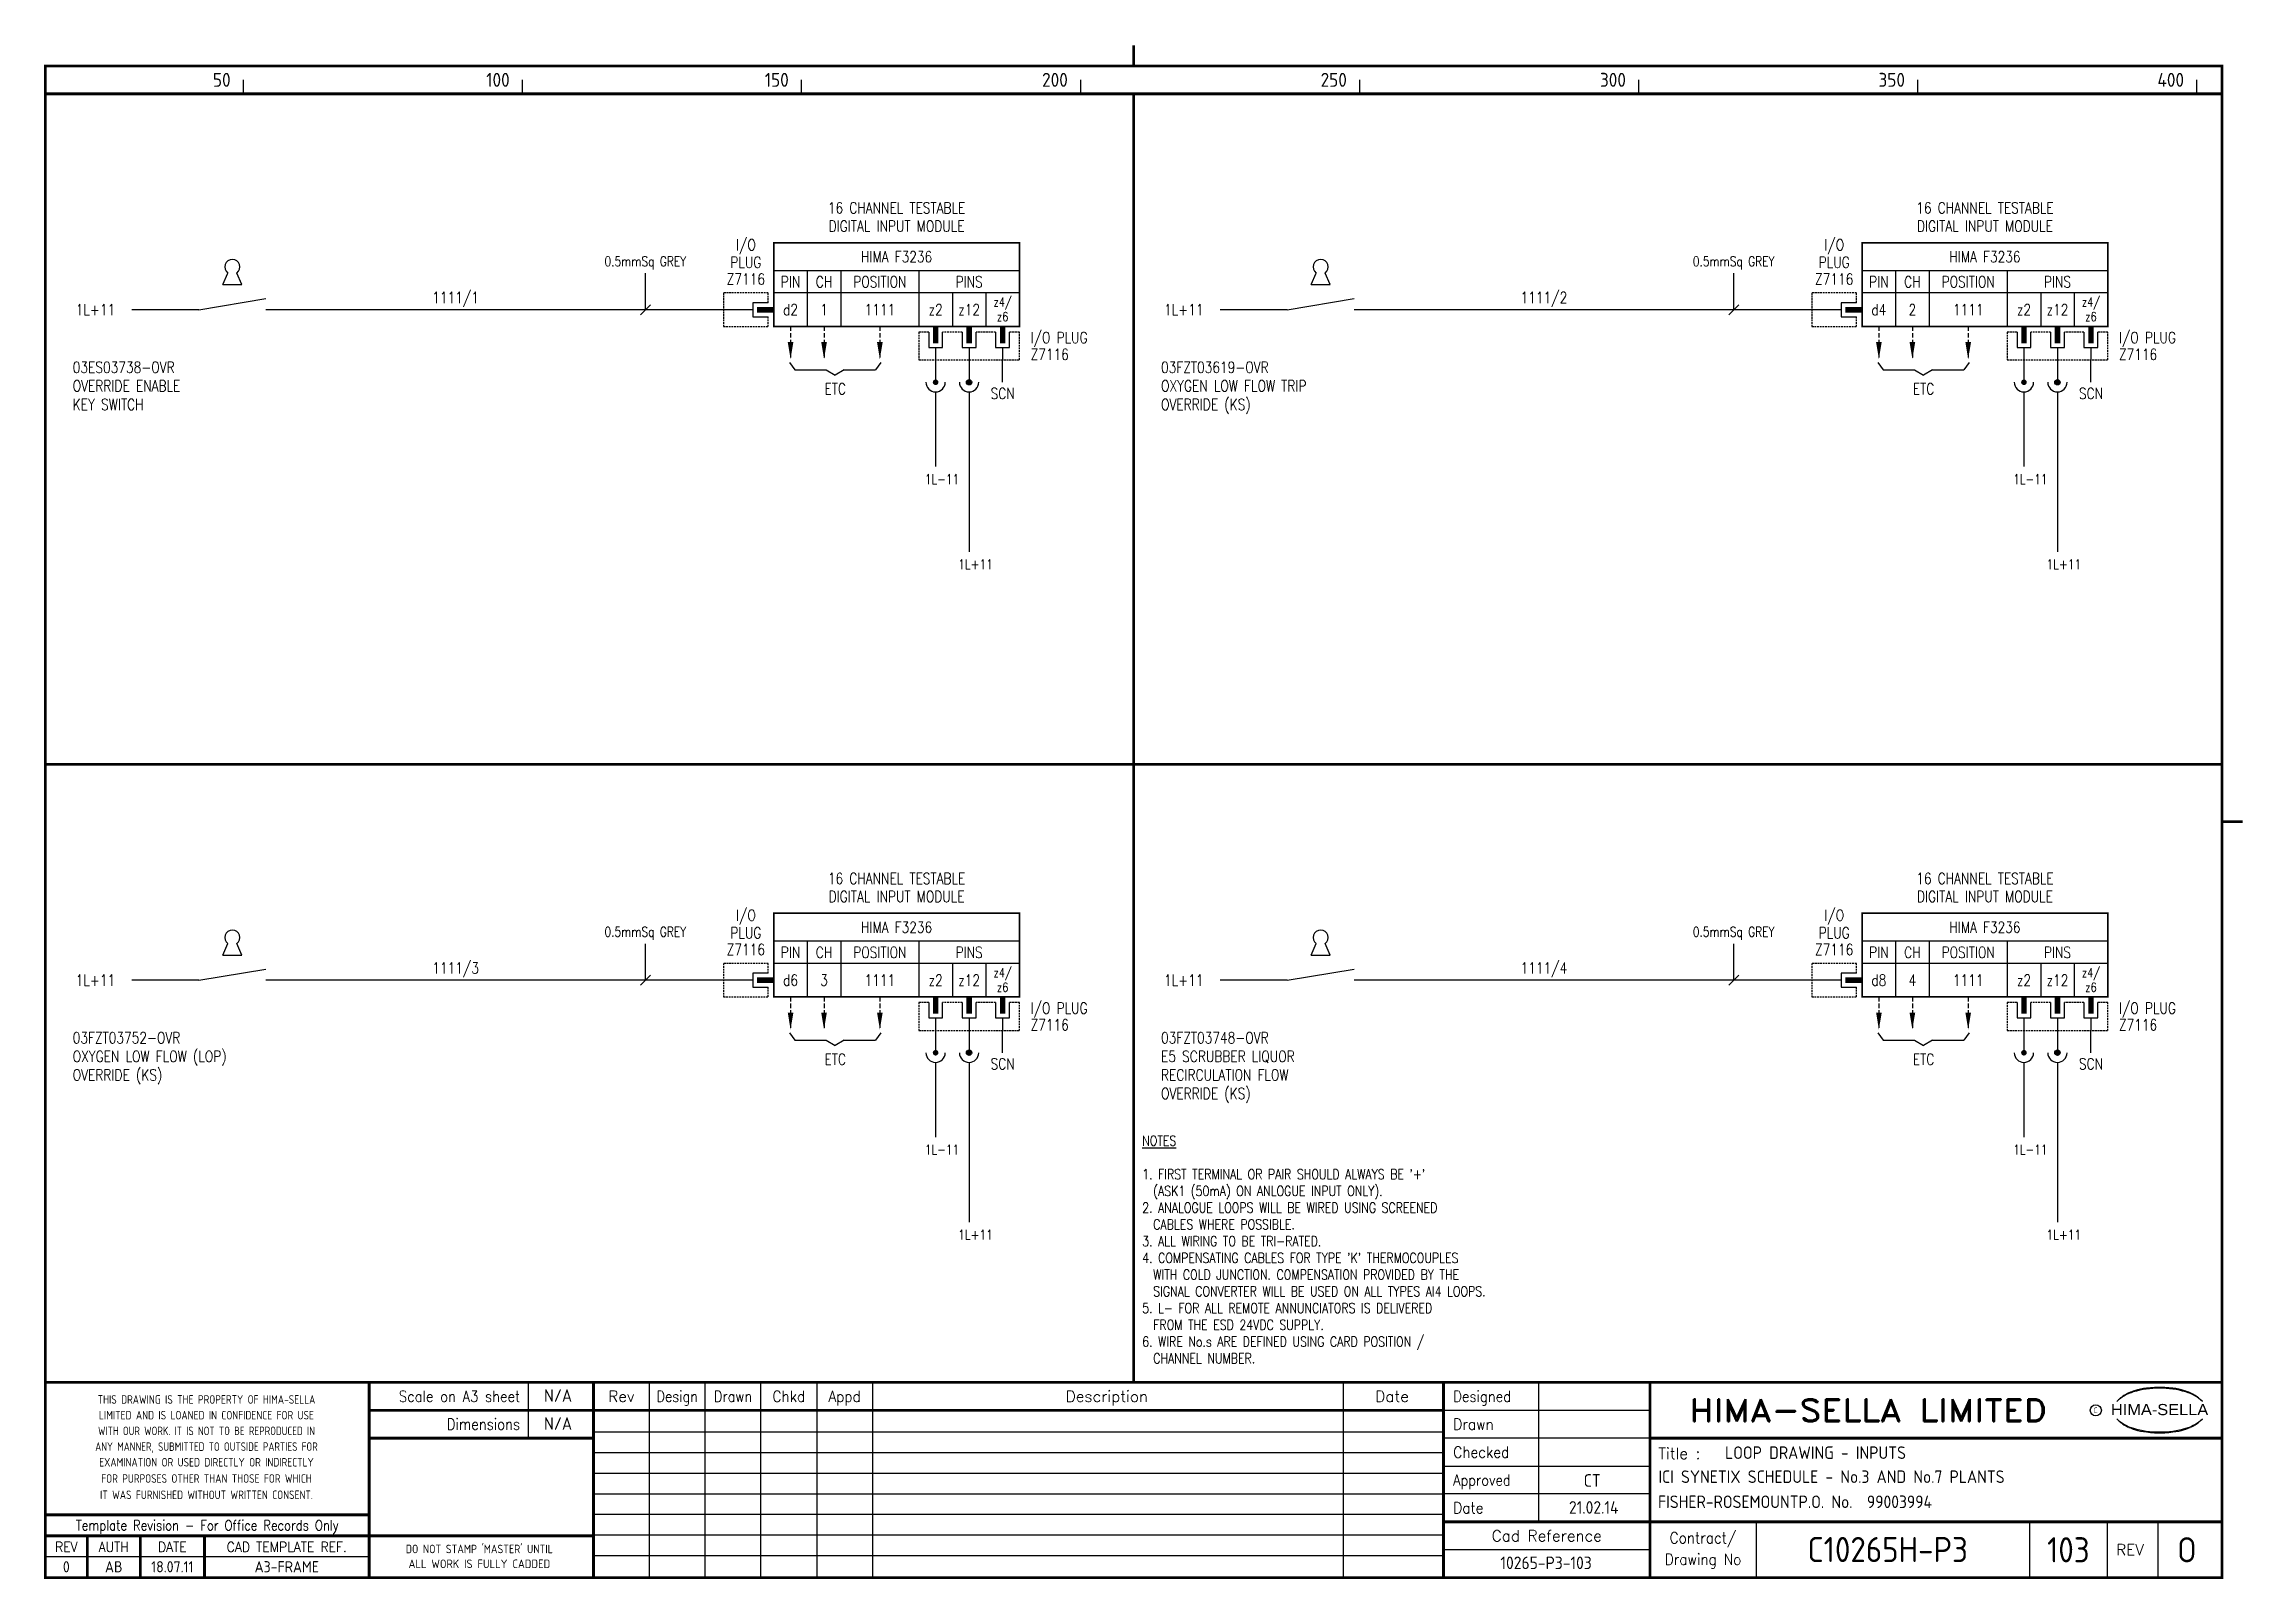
# Model space of a CAD drawing. Extents: x 14 to 408, y 0 to 275.
import ezdxf
from ezdxf.enums import TextEntityAlignment as Align

# ---------------------------------------------------------------- set-up
doc = ezdxf.new("R2010")
doc.units = 0
doc.header["$LTSCALE"] = 0.25
doc.header["$MEASUREMENT"] = 0
doc.linetypes.add('HIDDEN2', pattern=[4.7625, 3.175, -1.5875])
doc.layers.get('0').update_dxf_attribs({"color": 41, "linetype": 'CONTINUOUS'})
for name, color, linetype in [('00-DRG_FRAME', 12, 'CONTINUOUS'), ('01-DRAW', 7, 'CONTINUOUS'), ('051-TEXT', 2, 'CONTINUOUS'), ('117', 7, 'CONTINUOUS'), ('DES', 2, 'CONTINUOUS'), ('DIM', 3, 'CONTINUOUS'), ('LAB', 2, 'CONTINUOUS'), ('RACK', 2, 'CONTINUOUS'), ('SLOT', 2, 'CONTINUOUS'), ('SNA', 2, 'CONTINUOUS'), ('TEXT', 2, 'CONTINUOUS'), ('TPOL', 3, 'CONTINUOUS'), ('XR_FUNCTION', 2, 'CONTINUOUS')]:
    doc.layers.add(name, color=color, linetype=linetype)
doc.styles.add('ARIAL', font='ARIAL.TTF', dxfattribs={"height": 2.5})
doc.styles.add('FUNCTION', font='ROMANS.shx', dxfattribs={"width": 0.8, "height": 2.5})
doc.styles.add('ISO', font='iso.shx')
doc.styles.add('PINS', font='ROMANS.shx', dxfattribs={"width": 0.8, "height": 2.5})
doc.styles.add('RACK', font='ROMANS.shx', dxfattribs={"width": 0.8, "height": 2.5})
doc.styles.add('ROMAND', font='ROMAND')
doc.styles.add('ROMANS', font='romans.shx', dxfattribs={"width": 0.8})
doc.styles.add('SLOT', font='romans.shx', dxfattribs={"width": 0.8, "height": 2})
doc.styles.add('SYMBOL', font='ROMANS.shx', dxfattribs={"width": 0.8, "height": 20})

msp = doc.modelspace()

# ---------------------------------------------------------------- texts
at = {"layer": '00-DRG_FRAME', "style": 'ISO'}
for s, p in [('50', (47.69, 267.75)), ('100', (97.69, 267.75)), ('150', (147.69, 267.75)), ('200', (197.69, 267.75)), ('250', (247.69, 267.75)), ('300', (297.69, 267.75)), ('350', (347.69, 267.75)), ('400', (397.69, 267.75))]:
    msp.add_text(s, height=2.5, dxfattribs=at).set_placement(p, align=Align.RIGHT)
at = {"layer": '00-DRG_FRAME', "color": 3, "style": 'ISO'}
for s, width, p in [('THIS DRAWING IS THE PROPERTY OF HIMA-SELLA', 0.9, (43.36, 32.44)), ("DO NOT STAMP 'MASTER' UNTIL", 0.95, (92.25, 5.79))]:
    msp.add_text(s, height=1.53, dxfattribs=dict(at, width=width)).set_placement(p, align=Align.MIDDLE)
at = {"layer": '00-DRG_FRAME', "color": 4, "style": 'ROMAND', "width": 0.87}
for s, p in [('Scale on A3 sheet', (99.54, 32)), ('Dimensions', (99.54, 27.01))]:
    msp.add_text(s, height=2, dxfattribs=at).set_placement(p, align=Align.RIGHT)
at = {"layer": '00-DRG_FRAME', "color": 4, "style": 'ROMAND'}
for s, p in [('Rev', (117.7, 32)), ('Description', (204.69, 32)), ('Date', (255.79, 32))]:
    msp.add_text(s, height=2, dxfattribs=at).set_placement(p, align=Align.CENTER)
for s, width, p in [('Design', 0.85, (127.7, 32)), ('Drawn', 0.85, (137.7, 32)), ('Chkd', 0.9, (147.7, 32)), ('Appd', 0.9, (157.7, 32))]:
    msp.add_text(s, height=2, dxfattribs=dict(at, width=width)).set_placement(p, align=Align.CENTER)
for s, width, p in [('Designed', 0.87, (266.75, 32)), ('Drawn', 0.9, (266.75, 27)), ('Checked', 0.9, (266.75, 22)), ('Approved', 0.85, (266.75, 17)), ('Date', 0.9, (266.75, 12))]:
    msp.add_text(s, height=2, dxfattribs=dict(at, width=width)).set_placement(p)
at = {"layer": '00-DRG_FRAME', "style": 'ROMAND', "width": 1.15}
msp.add_text('HIMA-SELLA LIMITED', height=4, dxfattribs=at).set_placement((341.1, 30.5), align=Align.MIDDLE)
at = {"layer": '00-DRG_FRAME', "style": 'ARIAL', "width": 1.05}
msp.add_text('HIMA-SELLA', height=2, dxfattribs=at).set_placement((393.3, 29.63), align=Align.CENTER)
at = {"layer": '00-DRG_FRAME', "color": 3, "style": 'ISO'}
for s, width, p in [('LIMITED AND IS LOANED IN CONFIDENCE FOR USE', 0.9, (43.36, 29.62)), ('ANY MANNER, SUBMITTED TO OUTSIDE PARTIES FOR', 0.87, (43.36, 23.99)), ('WITH OUR WORK. IT IS NOT TO BE REPRODUCED IN', 0.87, (43.36, 26.81)), ('EXAMINATION OR USED DIRECTLY OR INDIRECTLY', 0.9, (43.36, 21.18)), ('IT WAS FURNISHED WITHOUT WRITTEN CONSENT.', 0.9, (43.36, 15.35)), ('FOR PURPOSES OTHER THAN THOSE FOR WHICH', 0.9, (43.36, 18.27))]:
    msp.add_text(s, height=1.53, dxfattribs=dict(at, width=width)).set_placement(p, align=Align.MIDDLE_CENTER)
at = {"layer": '00-DRG_FRAME', "color": 3, "style": 'ISO', "width": 0.9}
msp.add_text('C', height=1, dxfattribs=at).set_placement((381.84, 30), align=Align.CENTER)
at = {"layer": '00-DRG_FRAME', "color": 4, "style": 'ROMAND'}
msp.add_text('Title :', height=2, dxfattribs=at).set_placement((303.5, 21.75))
for s, height, width, p in [('Template Revision - For Office Records Only', 1.8, 0.85, (43.5, 9.62)), ('Contract/', 2, 0.9, (311.5, 7.5)), ('REV', 1.8, 0.9, (18.25, 6)), ('AUTH', 1.8, 0.9, (26.75, 6)), ('DATE', 1.8, 0.9, (37.25, 6)), ('CAD TEMPLATE REF.', 1.8, 0.9, (57.75, 6)), ('Drawing No', 2, 0.9, (311.5, 3.5))]:
    msp.add_text(s, height=height, dxfattribs=dict(at, width=width)).set_placement(p, align=Align.MIDDLE)
for s, p in [('Cad Reference', (283.5, 8)), ('REV', (388, 5.5))]:
    msp.add_text(s, height=2, dxfattribs=at).set_placement(p, align=Align.MIDDLE)
at = {"layer": '00-DRG_FRAME', "color": 41, "style": 'ISO'}
for s, p in [('0', (18.25, 1.45)), ('AB', (26.75, 1.45)), ('18.07.11', (37.25, 1.45)), ('A3-FRAME', (57.75, 1.45))]:
    msp.add_text(s, height=2, dxfattribs=at).set_placement(p, align=Align.CENTER)
at = {"layer": '00-DRG_FRAME', "color": 3, "style": 'ISO'}
msp.add_text('ALL WORK IS FULLY CADDED', height=1.53, dxfattribs=at).set_placement((92.25, 2.98), align=Align.MIDDLE_CENTER)
at = {"layer": '01-DRAW', "color": 2, "style": 'ROMANS', "width": 0.8}
for p in [(156.01, 212.62), (351.01, 212.62), (156.01, 92.42), (351.01, 92.42)]:
    msp.add_text('ETC', height=2, dxfattribs=at).set_placement(p, align=Align.CENTER)
at = {"layer": '01-DRAW', "style": 'ROMANS', "width": 0.8}
for s, p in [('1L-11', (172.06, 196.54)), ('1L-11', (367.06, 196.54)), ('1L+11', (178.06, 181.29)), ('1L+11', (373.06, 181.29)), ('1L-11', (172.06, 76.35)), ('1L-11', (367.06, 76.35)), ('1L+11', (178.06, 61.09)), ('1L+11', (373.06, 61.09))]:
    msp.add_text(s, height=1.75, dxfattribs=at).set_placement(p)
at = {"layer": '01-DRAW', "insert": (211.02, 79.72), "char_height": 1.8, "width": 80.9791, "attachment_point": 1, "style": 'ROMANS'}
msp.add_mtext("{\\LNOTES\\P\\P}1. FIRST TERMINAL OR PAIR SHOULD ALWAYS BE '+'\\P  (ASK1 (50mA) ON ANLOGUE INPUT ONLY).\\P2. ANALOGUE LOOPS WILL BE WIRED USING SCREENED\\P  CABLES WHERE POSSIBLE.\\P3. ALL WIRING TO BE TRI-RATED.\\P4. COMPENSATING CABLES FOR TYPE 'K' THERMOCOUPLES \\P  WITH COLD JUNCTION. COMPENSATION PROVIDED BY THE\\P  SIGNAL CONVERTER WILL BE USED ON ALL TYPES AI4 LOOPS.\\P5. L- FOR ALL REMOTE ANNUNCIATORS IS DELIVERED \\P  FROM THE ESD 24VDC SUPPLY.\\P6. WIRE No.s ARE DEFINED USING CARD POSITION /\\P  CHANNEL NUMBER.          ", dxfattribs=at)
at = {"layer": '051-TEXT', "style": 'ROMANS', "width": 0.8}
for p in [(27, 227.79), (222, 227.79), (27, 107.59), (222, 107.59)]:
    msp.add_text('1L+11', height=2, dxfattribs=at).set_placement(p, align=Align.MIDDLE_RIGHT)
for s, p in [('1111/1', (88, 228.98)), ('1111/2', (283, 228.98)), ('1111/3', (88, 108.78)), ('1111/4', (283, 108.78))]:
    msp.add_text(s, height=2, dxfattribs=at).set_placement(p, align=Align.CENTER)
at = {"layer": 'DIM', "style": 'ROMANS', "width": 0.8}
for p in [(122, 235.59), (317, 235.59), (122, 115.4), (317, 115.4)]:
    msp.add_text('0.5mmSq GREY', height=1.75, dxfattribs=at).set_placement(p, align=Align.CENTER)
at = {"layer": 'TEXT', "char_height": 2, "width": 47.7416, "attachment_point": 1, "style": 'ROMANS'}
for s, insert in [('03ES03738-OVR\\POVERRIDE ENABLE\\PKEY SWITCH', (19.4, 218.47)), ('03FZT03619-OVR\\POXYGEN LOW FLOW TRIP\\POVERRIDE (KS)', (214.4, 218.47)), ('03FZT03752-OVR\\POXYGEN LOW FLOW (LOP)\\POVERRIDE (KS)', (19.4, 98.28)), ('03FZT03748-OVR\\PE5 SCRUBBER LIQUOR\\PRECIRCULATION FLOW\\POVERRIDE (KS)', (214.4, 98.28))]:
    msp.add_mtext(s, dxfattribs=dict(at, insert=insert))

# ---------------------------------------------------------------- blocks, each defined once
blk = doc.blocks.new('A3-REVA')
at = {"layer": '051-TEXT', "style": 'ISO'}
for tag, p in [('DESIGNED', (292.01, 31.7)), ('A', (117.73, 27.28)), ('DES', (127.73, 27.28)), ('DRN', (137.73, 27.28)), ('CHKD', (147.73, 27.28)), ('APPD', (157.73, 27.28)), ('DATE', (256, 27.28)), ('DRAWN', (291.72, 26.77)), ('CHECKED', (291.72, 21.89)), ('APPD', (291.65, 16.79)), ('DATE', (291.92, 11.96))]:
    blk.add_attdef(tag, text='', height=2.25, dxfattribs=at).set_placement(p, align=Align.CENTER)
blk.add_attdef('DESCRIPTION', (165.03, 27.28), '', height=2.25, dxfattribs=at)
blk = doc.blocks.new('A3-TITLE')
at = {"layer": '051-TEXT', "style": 'ISO'}
blk.add_attdef('TITLE_1', (315.46, 21.78), '', height=2.25, dxfattribs=at)
for tag, p in [('DRGNO', (376.96, 3.24)), ('REV.', (398.2, 3.24))]:
    blk.add_attdef(tag, text='', height=4.5, dxfattribs=at).set_placement(p, align=Align.CENTER)
blk = doc.blocks.new('A3-CONTRACT')
at = {"layer": '051-TEXT', "color": 41, "style": 'ISO'}
for tag, height, p in [('SCALE', 2.25, (106.71, 31.82)), ('DIMS', 2.25, (106.71, 26.8)), ('CAD-REF', 2.25, (283.73, 1.84)), ('CONTRACT', 4.5, (344.94, 3.1))]:
    blk.add_attdef(tag, text='', height=height, dxfattribs=at).set_placement(p, align=Align.CENTER)
for tag, p in [('TITLE_2', (303.86, 17.28)), ('TITLE_3', (303.79, 12.78))]:
    blk.add_attdef(tag, p, '', height=2.25, dxfattribs=at)
blk = doc.blocks.new('KEY')
at = {"layer": '01-DRAW'}
for p, q in [((-0.375, -0.5), (-0.183, -0.038)), ((-0.375, -0.5), (0.375, -0.5)), ((0.375, -0.5), (0.183, -0.038))]:
    blk.add_line(p, q, dxfattribs=at)
blk.add_arc((0, 0.2), 0.3, 307.47703, 232.52297, dxfattribs=at)
blk = doc.blocks.new('F3236-01')
for p, q in [((44, 7), (0, 7)), ((6, 7), (6, -3)), ((12, 7), (12, -3)), ((26, 7), (26, -3)), ((-3.75, 0), (-9, 0)), ((-3.75, 1.25), (-3.75, -1.25)), ((-1, 1.25), (-3.75, 1.25)), ((44, 3), (0, 3)), ((32, 3), (32, -3)), ((38, 3), (38, -3)), ((-3.75, -1.25), (-1, -1.25)), ((27.75, -4), (27.75, -6.75)), ((27.75, -6.75), (30.25, -6.75)), ((29, -6.75), (29, -9)), ((30.25, -6.75), (30.25, -4)), ((33.75, -4), (33.75, -6.75)), ((33.75, -6.75), (36.25, -6.75)), ((35, -6.75), (35, -9)), ((36.25, -6.75), (36.25, -4)), ((39.75, -4), (39.75, -6.75)), ((39.75, -6.75), (42.25, -6.75)), ((41, -6.75), (41, -9)), ((42.25, -6.75), (42.25, -4)), ((41, -13), (41, -9))]:
    blk.add_line(p, q)
at = {"const_width": 0.3}
blk.add_lwpolyline([(44, 12), (0, 12), (0, -3), (44, -3)], close=True, dxfattribs=at)
at = {"color": 3, "linetype": 'HIDDEN2', "ltscale": 0.4}
for points in [[(-1, 1.25), (-1, 3), (-9, 3), (-9, -3), (-1, -3), (-1, -1.25)], [(27.75, -4), (26, -4), (26, -9), (44, -9), (44, -4), (42.25, -4)], [(33.75, -4), (30.25, -4)], [(39.75, -4), (36.25, -4)]]:
    blk.add_lwpolyline(points, dxfattribs=at)
blk.add_lwpolyline([(-3, 0, 1, 1, 0), (0, 0, 0.5, 0.5, 0)], format="xyseb")
at = {"const_width": 1}
for points in [[(29, -6), (29, -3)], [(35, -6), (35, -3)], [(41, -6), (41, -3)]]:
    blk.add_lwpolyline(points, dxfattribs=at)
at = {"layer": 'DES', "style": 'PINS', "width": 0.8, "flags": 1}
blk.add_attdef('DES1', (48, 14), '', height=1.5, dxfattribs=at)
at = {"layer": 'LAB', "style": 'PINS', "width": 0.8, "flags": 1}
blk.add_attdef('LAB1', text='', height=1.5, dxfattribs=at).set_placement((48, 2.5), align=Align.MIDDLE_LEFT)
at = {"layer": 'RACK', "style": 'RACK', "width": 0.8}
blk.add_attdef('SLOT', text='', height=2, dxfattribs=at).set_placement((19, 0), align=Align.MIDDLE)
at = {"layer": 'SLOT', "style": 'SLOT', "width": 0.8}
blk.add_attdef('ADD1', text='', height=2, dxfattribs=at).set_placement((9, 0), align=Align.MIDDLE)
at = {"layer": 'SNA', "style": 'SYMBOL', "width": 0.8, "flags": 1}
blk.add_attdef('SNA', (48, 8), '', height=1.5, dxfattribs=at)
at = {"layer": 'TEXT', "style": 'ROMANS', "width": 0.8}
for s, p in [('16 CHANNEL TESTABLE', (22, 17.25)), ('DIGITAL INPUT MODULE', (22, 14))]:
    blk.add_text(s, height=2, dxfattribs=at).set_placement(p, align=Align.CENTER)
for s, height, p in [('I/O', 2, (-5, 11.5)), ('PLUG', 2, (-5, 8.5)), ('HIMA F3236', 2, (22, 9.5)), ('Z7116', 2, (-5, 5.5)), ('PIN', 2, (3, 5)), ('CH', 2, (9, 5)), ('POSITION', 2, (19, 5)), ('PINS', 2, (35, 5)), ('d2', 2, (3, 0)), ('z2', 2, (29, 0)), ('z12', 2, (35, 0)), ('z4/', 1.6, (41, 1.25)), ('z6', 1.6, (41, -1.25)), ('SCN', 2, (41, -15))]:
    blk.add_text(s, height=height, dxfattribs=at).set_placement(p, align=Align.MIDDLE)
for s, p in [('I/O PLUG', (46, -5)), ('Z7116', (46, -8))]:
    blk.add_text(s, height=2, dxfattribs=at).set_placement(p, align=Align.MIDDLE_LEFT)
at = {"layer": 'TPOL', "style": 'PINS', "width": 0.8, "flags": 1}
blk.add_attdef('CN2', text='', height=1, dxfattribs=at).set_placement((-9, 0), align=Align.MIDDLE_LEFT)
at = {"layer": 'TPOL', "color": 2, "style": 'PINS', "width": 0.8}
blk.add_attdef('CN1', text='', height=2, dxfattribs=at).set_placement((3, 0), align=Align.MIDDLE)
at = {"layer": 'TPOL', "style": 'PINS', "width": 0.8, "flags": 1}
for tag, p in [('CN3', (29, -9)), ('CN4', (35, -9))]:
    blk.add_attdef(tag, text='', height=1, dxfattribs=at).set_placement(p, align=Align.BOTTOM_CENTER)
at = {"layer": 'XR_FUNCTION', "style": 'FUNCTION', "width": 0.8, "flags": 1}
blk.add_attdef('XR_FUNCTION', (48, 10), '', height=1.5, dxfattribs=at)
blk = doc.blocks.new('F3236-02')
for p, q in [((44, 7), (0, 7)), ((6, 7), (6, -3)), ((12, 7), (12, -3)), ((26, 7), (26, -3)), ((-3.75, 0), (-9, 0)), ((-3.75, 1.25), (-3.75, -1.25)), ((-1, 1.25), (-3.75, 1.25)), ((44, 3), (0, 3)), ((32, 3), (32, -3)), ((38, 3), (38, -3)), ((-3.75, -1.25), (-1, -1.25)), ((27.75, -4), (27.75, -6.75)), ((27.75, -6.75), (30.25, -6.75)), ((29, -6.75), (29, -9)), ((30.25, -6.75), (30.25, -4)), ((33.75, -4), (33.75, -6.75)), ((33.75, -6.75), (36.25, -6.75)), ((35, -6.75), (35, -9)), ((36.25, -6.75), (36.25, -4)), ((39.75, -4), (39.75, -6.75)), ((39.75, -6.75), (42.25, -6.75)), ((41, -6.75), (41, -9)), ((42.25, -6.75), (42.25, -4)), ((41, -13), (41, -9))]:
    blk.add_line(p, q)
at = {"const_width": 0.3}
blk.add_lwpolyline([(44, 12), (0, 12), (0, -3), (44, -3)], close=True, dxfattribs=at)
at = {"color": 3, "linetype": 'HIDDEN2', "ltscale": 0.4}
for points in [[(-1, 1.25), (-1, 3), (-9, 3), (-9, -3), (-1, -3), (-1, -1.25)], [(27.75, -4), (26, -4), (26, -9), (44, -9), (44, -4), (42.25, -4)], [(33.75, -4), (30.25, -4)], [(39.75, -4), (36.25, -4)]]:
    blk.add_lwpolyline(points, dxfattribs=at)
blk.add_lwpolyline([(-3, 0, 1, 1, 0), (0, 0, 0.5, 0.5, 0)], format="xyseb")
at = {"const_width": 1}
for points in [[(29, -6), (29, -3)], [(35, -6), (35, -3)], [(41, -6), (41, -3)]]:
    blk.add_lwpolyline(points, dxfattribs=at)
at = {"layer": 'DES', "style": 'PINS', "width": 0.8, "flags": 1}
blk.add_attdef('DES1', (48, 14), '', height=1.5, dxfattribs=at)
at = {"layer": 'LAB', "style": 'PINS', "width": 0.8, "flags": 1}
blk.add_attdef('LAB1', text='', height=1.5, dxfattribs=at).set_placement((48, 2.5), align=Align.MIDDLE_LEFT)
at = {"layer": 'RACK', "style": 'RACK', "width": 0.8}
blk.add_attdef('SLOT', text='', height=2, dxfattribs=at).set_placement((19, 0), align=Align.MIDDLE)
at = {"layer": 'SLOT', "style": 'SLOT', "width": 0.8}
blk.add_attdef('ADD1', text='', height=2, dxfattribs=at).set_placement((9, 0), align=Align.MIDDLE)
at = {"layer": 'SNA', "style": 'SYMBOL', "width": 0.8, "flags": 1}
blk.add_attdef('SNA', (48, 8), '', height=1.5, dxfattribs=at)
at = {"layer": 'TEXT', "style": 'ROMANS', "width": 0.8}
for s, p in [('16 CHANNEL TESTABLE', (22, 17.25)), ('DIGITAL INPUT MODULE', (22, 14))]:
    blk.add_text(s, height=2, dxfattribs=at).set_placement(p, align=Align.CENTER)
for s, height, p in [('I/O', 2, (-5, 11.5)), ('PLUG', 2, (-5, 8.5)), ('HIMA F3236', 2, (22, 9.5)), ('Z7116', 2, (-5, 5.5)), ('PIN', 2, (3, 5)), ('CH', 2, (9, 5)), ('POSITION', 2, (19, 5)), ('PINS', 2, (35, 5)), ('d4', 2, (3, 0)), ('z2', 2, (29, 0)), ('z12', 2, (35, 0)), ('z4/', 1.6, (41, 1.25)), ('z6', 1.6, (41, -1.25)), ('SCN', 2, (41, -15))]:
    blk.add_text(s, height=height, dxfattribs=at).set_placement(p, align=Align.MIDDLE)
for s, p in [('I/O PLUG', (46, -5)), ('Z7116', (46, -8))]:
    blk.add_text(s, height=2, dxfattribs=at).set_placement(p, align=Align.MIDDLE_LEFT)
at = {"layer": 'TPOL', "style": 'PINS', "width": 0.8, "flags": 1}
blk.add_attdef('CN2', text='', height=1, dxfattribs=at).set_placement((-9, 0), align=Align.MIDDLE_LEFT)
at = {"layer": 'TPOL', "color": 2, "style": 'PINS', "width": 0.8}
blk.add_attdef('CN1', text='', height=2, dxfattribs=at).set_placement((3, 0), align=Align.MIDDLE)
at = {"layer": 'TPOL', "style": 'PINS', "width": 0.8, "flags": 1}
for tag, p in [('CN3', (29, -9)), ('CN4', (35, -9))]:
    blk.add_attdef(tag, text='', height=1, dxfattribs=at).set_placement(p, align=Align.BOTTOM_CENTER)
at = {"layer": 'XR_FUNCTION', "style": 'FUNCTION', "width": 0.8, "flags": 1}
blk.add_attdef('XR_FUNCTION', (48, 10), '', height=1.5, dxfattribs=at)
blk = doc.blocks.new('F3236-04')
for p, q in [((44, 7), (0, 7)), ((6, 7), (6, -3)), ((12, 7), (12, -3)), ((26, 7), (26, -3)), ((-3.75, 0), (-9, 0)), ((-3.75, 1.25), (-3.75, -1.25)), ((-1, 1.25), (-3.75, 1.25)), ((44, 3), (0, 3)), ((32, 3), (32, -3)), ((38, 3), (38, -3)), ((-3.75, -1.25), (-1, -1.25)), ((27.75, -4), (27.75, -6.75)), ((27.75, -6.75), (30.25, -6.75)), ((29, -6.75), (29, -9)), ((30.25, -6.75), (30.25, -4)), ((33.75, -4), (33.75, -6.75)), ((33.75, -6.75), (36.25, -6.75)), ((35, -6.75), (35, -9)), ((36.25, -6.75), (36.25, -4)), ((39.75, -4), (39.75, -6.75)), ((39.75, -6.75), (42.25, -6.75)), ((41, -6.75), (41, -9)), ((42.25, -6.75), (42.25, -4)), ((41, -13), (41, -9))]:
    blk.add_line(p, q)
at = {"const_width": 0.3}
blk.add_lwpolyline([(44, 12), (0, 12), (0, -3), (44, -3)], close=True, dxfattribs=at)
at = {"color": 3, "linetype": 'HIDDEN2', "ltscale": 0.4}
for points in [[(-1, 1.25), (-1, 3), (-9, 3), (-9, -3), (-1, -3), (-1, -1.25)], [(27.75, -4), (26, -4), (26, -9), (44, -9), (44, -4), (42.25, -4)], [(33.75, -4), (30.25, -4)], [(39.75, -4), (36.25, -4)]]:
    blk.add_lwpolyline(points, dxfattribs=at)
blk.add_lwpolyline([(-3, 0, 1, 1, 0), (0, 0, 0.5, 0.5, 0)], format="xyseb")
at = {"const_width": 1}
for points in [[(29, -6), (29, -3)], [(35, -6), (35, -3)], [(41, -6), (41, -3)]]:
    blk.add_lwpolyline(points, dxfattribs=at)
at = {"layer": 'DES', "style": 'PINS', "width": 0.8, "flags": 1}
blk.add_attdef('DES1', (48, 14), '', height=1.5, dxfattribs=at)
at = {"layer": 'LAB', "style": 'PINS', "width": 0.8, "flags": 1}
blk.add_attdef('LAB1', text='', height=1.5, dxfattribs=at).set_placement((48, 2.5), align=Align.MIDDLE_LEFT)
at = {"layer": 'RACK', "style": 'RACK', "width": 0.8}
blk.add_attdef('SLOT', text='', height=2, dxfattribs=at).set_placement((19, 0), align=Align.MIDDLE)
at = {"layer": 'SLOT', "style": 'SLOT', "width": 0.8}
blk.add_attdef('ADD1', text='', height=2, dxfattribs=at).set_placement((9, 0), align=Align.MIDDLE)
at = {"layer": 'SNA', "style": 'SYMBOL', "width": 0.8, "flags": 1}
blk.add_attdef('SNA', (48, 8), '', height=1.5, dxfattribs=at)
at = {"layer": 'TEXT', "style": 'ROMANS', "width": 0.8}
for s, p in [('16 CHANNEL TESTABLE', (22, 17.25)), ('DIGITAL INPUT MODULE', (22, 14))]:
    blk.add_text(s, height=2, dxfattribs=at).set_placement(p, align=Align.CENTER)
for s, height, p in [('I/O', 2, (-5, 11.5)), ('PLUG', 2, (-5, 8.5)), ('HIMA F3236', 2, (22, 9.5)), ('Z7116', 2, (-5, 5.5)), ('PIN', 2, (3, 5)), ('CH', 2, (9, 5)), ('POSITION', 2, (19, 5)), ('PINS', 2, (35, 5)), ('d8', 2, (3, 0)), ('z2', 2, (29, 0)), ('z12', 2, (35, 0)), ('z4/', 1.6, (41, 1.25)), ('z6', 1.6, (41, -1.25)), ('SCN', 2, (41, -15))]:
    blk.add_text(s, height=height, dxfattribs=at).set_placement(p, align=Align.MIDDLE)
for s, p in [('I/O PLUG', (46, -5)), ('Z7116', (46, -8))]:
    blk.add_text(s, height=2, dxfattribs=at).set_placement(p, align=Align.MIDDLE_LEFT)
at = {"layer": 'TPOL', "style": 'PINS', "width": 0.8, "flags": 1}
blk.add_attdef('CN2', text='', height=1, dxfattribs=at).set_placement((-9, 0), align=Align.MIDDLE_LEFT)
at = {"layer": 'TPOL', "color": 2, "style": 'PINS', "width": 0.8}
blk.add_attdef('CN1', text='', height=2, dxfattribs=at).set_placement((3, 0), align=Align.MIDDLE)
at = {"layer": 'TPOL', "style": 'PINS', "width": 0.8, "flags": 1}
for tag, p in [('CN3', (29, -9)), ('CN4', (35, -9))]:
    blk.add_attdef(tag, text='', height=1, dxfattribs=at).set_placement(p, align=Align.BOTTOM_CENTER)
at = {"layer": 'XR_FUNCTION', "style": 'FUNCTION', "width": 0.8, "flags": 1}
blk.add_attdef('XR_FUNCTION', (48, 10), '', height=1.5, dxfattribs=at)
blk = doc.blocks.new('F3236-03')
for p, q in [((44, 7), (0, 7)), ((6, 7), (6, -3)), ((12, 7), (12, -3)), ((26, 7), (26, -3)), ((-3.75, 0), (-9, 0)), ((-3.75, 1.25), (-3.75, -1.25)), ((-1, 1.25), (-3.75, 1.25)), ((44, 3), (0, 3)), ((32, 3), (32, -3)), ((38, 3), (38, -3)), ((-3.75, -1.25), (-1, -1.25)), ((27.75, -4), (27.75, -6.75)), ((27.75, -6.75), (30.25, -6.75)), ((29, -6.75), (29, -9)), ((30.25, -6.75), (30.25, -4)), ((33.75, -4), (33.75, -6.75)), ((33.75, -6.75), (36.25, -6.75)), ((35, -6.75), (35, -9)), ((36.25, -6.75), (36.25, -4)), ((39.75, -4), (39.75, -6.75)), ((39.75, -6.75), (42.25, -6.75)), ((41, -6.75), (41, -9)), ((42.25, -6.75), (42.25, -4)), ((41, -13), (41, -9))]:
    blk.add_line(p, q)
at = {"const_width": 0.3}
blk.add_lwpolyline([(44, 12), (0, 12), (0, -3), (44, -3)], close=True, dxfattribs=at)
at = {"color": 3, "linetype": 'HIDDEN2', "ltscale": 0.4}
for points in [[(-1, 1.25), (-1, 3), (-9, 3), (-9, -3), (-1, -3), (-1, -1.25)], [(27.75, -4), (26, -4), (26, -9), (44, -9), (44, -4), (42.25, -4)], [(33.75, -4), (30.25, -4)], [(39.75, -4), (36.25, -4)]]:
    blk.add_lwpolyline(points, dxfattribs=at)
blk.add_lwpolyline([(-3, 0, 1, 1, 0), (0, 0, 0.5, 0.5, 0)], format="xyseb")
at = {"const_width": 1}
for points in [[(29, -6), (29, -3)], [(35, -6), (35, -3)], [(41, -6), (41, -3)]]:
    blk.add_lwpolyline(points, dxfattribs=at)
at = {"layer": 'DES', "style": 'PINS', "width": 0.8, "flags": 1}
blk.add_attdef('DES1', (48, 14), '', height=1.5, dxfattribs=at)
at = {"layer": 'LAB', "style": 'PINS', "width": 0.8, "flags": 1}
blk.add_attdef('LAB1', text='', height=1.5, dxfattribs=at).set_placement((48, 2.5), align=Align.MIDDLE_LEFT)
at = {"layer": 'RACK', "style": 'RACK', "width": 0.8}
blk.add_attdef('SLOT', text='', height=2, dxfattribs=at).set_placement((19, 0), align=Align.MIDDLE)
at = {"layer": 'SLOT', "style": 'SLOT', "width": 0.8}
blk.add_attdef('ADD1', text='', height=2, dxfattribs=at).set_placement((9, 0), align=Align.MIDDLE)
at = {"layer": 'SNA', "style": 'SYMBOL', "width": 0.8, "flags": 1}
blk.add_attdef('SNA', (48, 8), '', height=1.5, dxfattribs=at)
at = {"layer": 'TEXT', "style": 'ROMANS', "width": 0.8}
for s, p in [('16 CHANNEL TESTABLE', (22, 17.25)), ('DIGITAL INPUT MODULE', (22, 14))]:
    blk.add_text(s, height=2, dxfattribs=at).set_placement(p, align=Align.CENTER)
for s, height, p in [('I/O', 2, (-5, 11.5)), ('PLUG', 2, (-5, 8.5)), ('HIMA F3236', 2, (22, 9.5)), ('Z7116', 2, (-5, 5.5)), ('PIN', 2, (3, 5)), ('CH', 2, (9, 5)), ('POSITION', 2, (19, 5)), ('PINS', 2, (35, 5)), ('d6', 2, (3, 0)), ('z2', 2, (29, 0)), ('z12', 2, (35, 0)), ('z4/', 1.6, (41, 1.25)), ('z6', 1.6, (41, -1.25)), ('SCN', 2, (41, -15))]:
    blk.add_text(s, height=height, dxfattribs=at).set_placement(p, align=Align.MIDDLE)
for s, p in [('I/O PLUG', (46, -5)), ('Z7116', (46, -8))]:
    blk.add_text(s, height=2, dxfattribs=at).set_placement(p, align=Align.MIDDLE_LEFT)
at = {"layer": 'TPOL', "style": 'PINS', "width": 0.8, "flags": 1}
blk.add_attdef('CN2', text='', height=1, dxfattribs=at).set_placement((-9, 0), align=Align.MIDDLE_LEFT)
at = {"layer": 'TPOL', "color": 2, "style": 'PINS', "width": 0.8}
blk.add_attdef('CN1', text='', height=2, dxfattribs=at).set_placement((3, 0), align=Align.MIDDLE)
at = {"layer": 'TPOL', "style": 'PINS', "width": 0.8, "flags": 1}
for tag, p in [('CN3', (29, -9)), ('CN4', (35, -9))]:
    blk.add_attdef(tag, text='', height=1, dxfattribs=at).set_placement(p, align=Align.BOTTOM_CENTER)
at = {"layer": 'XR_FUNCTION', "style": 'FUNCTION', "width": 0.8, "flags": 1}
blk.add_attdef('XR_FUNCTION', (48, 10), '', height=1.5, dxfattribs=at)

# ---------------------------------------------------------------- linework, layer by layer
at = {"layer": '00-DRG_FRAME'}
for p, q in [((50, 266.5), (50, 269)), ((100, 266.5), (100, 269)), ((150, 266.5), (150, 269)), ((200, 266.5), (200, 269)), ((250, 266.5), (250, 269)), ((300, 266.5), (300, 269)), ((350, 266.5), (350, 269)), ((400, 266.5), (400, 269)), ((101.01, 35.5), (101.01, 25.5)), ((122.7, 35.5), (122.7, 0.5)), ((132.7, 0.5), (132.7, 35.5)), ((142.7, 0.5), (142.7, 35.5)), ((152.7, 35.5), (152.7, 0.5)), ((162.7, 35.5), (162.7, 0.5)), ((247, 35.5), (247, 0.5)), ((282, 35.5), (282, 10.5)), ((265, 30.5), (302, 30.5)), ((265, 26.59), (112.7, 26.59)), ((302, 25.5), (265, 25.5)), ((265, 22.89), (112.7, 22.89)), ((265, 20.5), (302, 20.5)), ((265, 19.19), (112.7, 19.19)), ((265, 15.49), (112.7, 15.49)), ((302, 15.5), (265, 15.5)), ((265, 11.79), (112.7, 11.79)), ((265, 8.09), (112.7, 8.09)), ((321, 10.5), (321, 0.5)), ((370, 10.5), (370, 0.5)), ((384, 0.5), (384, 10.5)), ((393, 10.5), (393, 0.5)), ((72.5, 4.25), (14.5, 4.25)), ((265, 4.39), (112.7, 4.39)), ((302, 5.5), (265, 5.5))]:
    msp.add_line(p, q, dxfattribs=at)
at = {"layer": '00-DRG_FRAME', "const_width": 0.5}
for points in [[(209.5, 271.5), (209.5, 275.18)], [(209.5, 271.5), (209.5, 275.18)], [(14.5, 266.5), (404.5, 266.5)], [(209.5, 35.5), (209.5, 266.5)], [(14.5, 146.31), (404.5, 146.31)], [(404.5, 136), (408.18, 136)], [(404.5, 35.5), (14.5, 35.5)], [(72.5, 0.5), (72.5, 35.5)], [(112.7, 0.5), (112.7, 35.5)], [(265, 35.5), (265, 0.5)], [(302, 0.5), (302, 35.5)], [(265, 30.5), (72.5, 30.5)], [(112.7, 25.5), (72.5, 25.5)], [(404.5, 25.5), (302, 25.5)], [(14.5, 11.75), (72.5, 11.75)], [(14.5, 8), (72.5, 8)], [(22, 0.5), (22, 8)], [(31.5, 0.5), (31.5, 8)], [(43, 0.5), (43, 8)], [(112.7, 8), (72.5, 8)], [(265, 10.5), (404.5, 10.5)]]:
    msp.add_lwpolyline(points, dxfattribs=at)
msp.add_lwpolyline([(14.5, 0.5), (404.5, 0.5), (404.5, 271.5), (14.5, 271.5)], close=True, dxfattribs=at)
at = {"layer": '00-DRG_FRAME', "color": 3}
msp.add_circle((381.88, 30.5), 1, dxfattribs=at)
for centre, radius, start, end in [((390.6, 26.83), 7.24, 106.0532, 133.5024), ((390.88, 27.01), 7.3, 130.419, 136.057), ((390.11, 28.1), 5.98, 122.244, 131.6154), ((389.75, 28.78), 5.21, 111.8206, 122.8668), ((391.78, 24.7), 9.76, 107.5931, 113.9452), ((393.1, 18.5), 15.94, 89.2698, 106.3911), ((392.1, 23.52), 10.99, 96.0146, 107.3203), ((393.29, 16.31), 18.28, 92.8917, 97.3734), ((393.24, 18.86), 15.73, 89.7805, 93.1738), ((393.36, 18.86), 15.73, 86.8262, 90.2195), ((393.51, 18.5), 15.94, 73.6089, 90.7302), ((393.31, 16.31), 18.28, 82.6266, 87.1083), ((394.51, 23.52), 10.99, 72.6797, 83.9854), ((394.83, 24.7), 9.76, 66.0548, 72.4069), ((396, 26.83), 7.24, 46.4976, 73.9468), ((396.85, 28.78), 5.21, 57.1332, 68.1794), ((396.49, 28.1), 5.98, 48.3846, 57.756), ((395.73, 27.01), 7.3, 43.943, 49.581), ((390.88, 34.04), 7.3, 223.943, 229.581), ((390.6, 34.23), 7.24, 226.4976, 253.9468), ((390.11, 32.96), 5.98, 228.3846, 237.756), ((389.75, 32.28), 5.21, 237.1332, 248.1794), ((396, 34.23), 7.24, 286.0532, 313.5024), ((396.85, 32.28), 5.21, 291.8206, 302.8668), ((396.49, 32.96), 5.98, 302.244, 311.6154), ((395.73, 34.04), 7.3, 310.419, 316.057), ((391.78, 36.36), 9.76, 246.0548, 252.4069), ((393.1, 42.56), 15.94, 253.6089, 270.7302), ((392.1, 37.54), 10.99, 252.6797, 263.9854), ((393.29, 44.75), 18.28, 262.6266, 267.1083), ((393.24, 42.19), 15.73, 266.8262, 270.2195), ((393.51, 42.56), 15.94, 269.2698, 286.3911), ((393.36, 42.19), 15.73, 269.7805, 273.1738), ((393.31, 44.75), 18.28, 272.8917, 277.3734), ((394.51, 37.54), 10.99, 276.0146, 287.3203), ((394.83, 36.36), 9.76, 287.5931, 293.9452)]:
    msp.add_arc(centre, radius, start, end, dxfattribs=at)
at = {"layer": '01-DRAW'}
for p, q in [((136.01, 227.79), (54, 227.79)), ((331.01, 227.79), (249, 227.79)), ((147.81, 218.34), (148.78, 217.04)), ((148.78, 217.04), (154.39, 217.04)), ((154.39, 217.04), (156.01, 216.07)), ((157.63, 217.04), (156.01, 216.07)), ((157.63, 217.04), (163.24, 217.04)), ((164.21, 218.34), (163.24, 217.04)), ((174, 218.79), (174, 214.79)), ((180, 218.79), (180, 214.79)), ((180, 218.79), (180, 214.79)), ((342.81, 218.34), (343.78, 217.04)), ((343.78, 217.04), (349.39, 217.04)), ((349.39, 217.04), (351.01, 216.07)), ((352.63, 217.04), (351.01, 216.07)), ((352.63, 217.04), (358.24, 217.04)), ((359.21, 218.34), (358.24, 217.04)), ((369, 218.79), (369, 214.79)), ((375, 218.79), (375, 214.79)), ((375, 218.79), (375, 214.79)), ((174, 213.06), (174, 199.66)), ((180, 213.06), (180, 184.4)), ((180, 213.06), (180, 184.4)), ((369, 213.06), (369, 199.66)), ((375, 213.06), (375, 184.4)), ((375, 213.06), (375, 184.4)), ((136.01, 107.59), (54, 107.59)), ((331.01, 107.59), (249, 107.59)), ((174, 98.59), (174, 94.59)), ((180, 98.59), (180, 94.59)), ((180, 98.59), (180, 94.59)), ((369, 98.59), (369, 94.59)), ((375, 98.59), (375, 94.59)), ((375, 98.59), (375, 94.59)), ((147.81, 98.15), (148.78, 96.85)), ((148.78, 96.85), (154.39, 96.85)), ((154.39, 96.85), (156.01, 95.88)), ((157.63, 96.85), (156.01, 95.88)), ((157.63, 96.85), (163.24, 96.85)), ((164.21, 98.15), (163.24, 96.85)), ((342.81, 98.15), (343.78, 96.85)), ((343.78, 96.85), (349.39, 96.85)), ((349.39, 96.85), (351.01, 95.88)), ((352.63, 96.85), (351.01, 95.88)), ((352.63, 96.85), (358.24, 96.85)), ((359.21, 98.15), (358.24, 96.85)), ((174, 92.87), (174, 79.47)), ((180, 92.87), (180, 64.21)), ((180, 92.87), (180, 64.21)), ((369, 92.87), (369, 79.47)), ((375, 92.87), (375, 64.21)), ((375, 92.87), (375, 64.21))]:
    msp.add_line(p, q, dxfattribs=at)
at = {"layer": '01-DRAW', "linetype": 'HIDDEN2'}
for p, q in [((148.01, 224.79), (148.01, 218.95)), ((154.01, 224.79), (154.01, 218.95)), ((164.01, 224.79), (164.01, 218.95)), ((343.01, 224.79), (343.01, 218.95)), ((349.01, 224.79), (349.01, 218.95)), ((359.01, 224.79), (359.01, 218.95)), ((148.01, 104.59), (148.01, 98.76)), ((154.01, 104.59), (154.01, 98.76)), ((164.01, 104.59), (164.01, 98.76)), ((343.01, 104.59), (343.01, 98.76)), ((349.01, 104.59), (349.01, 98.76)), ((359.01, 104.59), (359.01, 98.76))]:
    msp.add_line(p, q, dxfattribs=at)
at = {"layer": '01-DRAW', "const_width": 0.5}
for points in [[(173.75, 214.79, 1), (174.25, 214.79, 1)], [(179.75, 214.79, 1), (180.25, 214.79, 1)], [(368.75, 214.79, 1), (369.25, 214.79, 1)], [(374.75, 214.79, 1), (375.25, 214.79, 1)], [(173.75, 94.59, 1), (174.25, 94.59, 1)], [(179.75, 94.59, 1), (180.25, 94.59, 1)], [(368.75, 94.59, 1), (369.25, 94.59, 1)], [(374.75, 94.59, 1), (375.25, 94.59, 1)]]:
    msp.add_lwpolyline(points, format="xyb", close=True, dxfattribs=at)
at = {"layer": '01-DRAW'}
for centre, radius in [((180, 214.79), 0.475), ((180, 214.79), 0.389), ((180, 214.79), 0.302), ((180, 214.79), 0.216), ((180, 214.79), 0.13), ((180, 214.79), 0.0432), ((375, 214.79), 0.475), ((375, 214.79), 0.389), ((375, 214.79), 0.302), ((375, 214.79), 0.216), ((375, 214.79), 0.13), ((375, 214.79), 0.0432), ((180, 94.59), 0.475), ((180, 94.59), 0.389), ((180, 94.59), 0.302), ((180, 94.59), 0.216), ((180, 94.59), 0.13), ((180, 94.59), 0.0432), ((375, 94.59), 0.475), ((375, 94.59), 0.389), ((375, 94.59), 0.302), ((375, 94.59), 0.216), ((375, 94.59), 0.13), ((375, 94.59), 0.0432)]:
    msp.add_circle(centre, radius, dxfattribs=at)
for centre in [(174, 214.79), (180, 214.79), (180, 214.79), (369, 214.79), (375, 214.79), (375, 214.79), (174, 94.59), (180, 94.59), (180, 94.59), (369, 94.59), (375, 94.59), (375, 94.59)]:
    msp.add_arc(centre, 1.73, 180, 0, dxfattribs=at)
for points in [[(148.52, 221.98), (147.51, 221.98), (148.01, 218.95)], [(154.52, 221.98), (153.51, 221.98), (154.01, 218.95)], [(164.52, 221.98), (163.51, 221.98), (164.01, 218.95)], [(343.52, 221.98), (342.51, 221.98), (343.01, 218.95)], [(349.52, 221.98), (348.51, 221.98), (349.01, 218.95)], [(359.52, 221.98), (358.51, 221.98), (359.01, 218.95)], [(148.52, 101.79), (147.51, 101.79), (148.01, 98.76)], [(154.52, 101.79), (153.51, 101.79), (154.01, 98.76)], [(164.52, 101.79), (163.51, 101.79), (164.01, 98.76)], [(343.52, 101.79), (342.51, 101.79), (343.01, 98.76)], [(349.52, 101.79), (348.51, 101.79), (349.01, 98.76)], [(359.52, 101.79), (358.51, 101.79), (359.01, 98.76)]]:
    msp.add_solid(points, dxfattribs=at)
at = {"layer": '117'}
for p, q in [((42, 227.79), (54, 229.79)), ((237, 227.79), (249, 229.79)), ((42, 227.79), (30, 227.79)), ((237, 227.79), (225, 227.79)), ((42, 107.59), (30, 107.59)), ((42, 107.59), (54, 109.59)), ((237, 107.59), (225, 107.59)), ((237, 107.59), (249, 109.59))]:
    msp.add_line(p, q, dxfattribs=at)
at = {"layer": 'DIM'}
for p, q in [((122, 227.79), (122, 234.33)), ((317, 227.79), (317, 234.33)), ((121.1, 226.89), (122.9, 228.69)), ((316.1, 226.89), (317.9, 228.69)), ((122, 107.59), (122, 114.14)), ((317, 107.59), (317, 114.14)), ((121.1, 106.69), (122.9, 108.49)), ((316.1, 106.69), (317.9, 108.49))]:
    msp.add_line(p, q, dxfattribs=at)

# ---------------------------------------------------------------- block references
at = {"layer": '00-DRG_FRAME'}
for name, p, values in [('A3-CONTRACT', (-0.35, 0.19), {'TITLE_2': 'ICI SYNETIX SCHEDULE - No.3 AND No.7 PLANTS', 'TITLE_3': 'FISHER-ROSEMOUNTP.O. No.  99003994', 'CAD-REF': '10265-P3-103', 'CONTRACT': 'C10265H-P3', 'SCALE': 'N/A', 'DIMS': 'N/A'}), ('A3-TITLE', (0, 0), {'TITLE_1': 'LOOP DRAWING - INPUTS', 'DRGNO': '103', 'REV.': 'O'})]:
    msp.add_blockref(name, p, dxfattribs=at).add_auto_attribs(values)
ref = msp.add_blockref('A3-REVA', (0, 0), dxfattribs=at)
ref.add_attrib('APPD', 'CT', dxfattribs={"layer": '051-TEXT', "height": 2.25, "style": 'ISO'}).set_placement((291.65, 16.79), align=Align.CENTER)
ref.add_attrib('DATE', '21.02.14', dxfattribs={"layer": '051-TEXT', "height": 2.25, "style": 'ISO'}).set_placement((291.92, 11.96), align=Align.CENTER)
at = {"layer": '01-DRAW'}
for name, p, values in [('F3236-02', (340.01, 227.79), {'CN1': 'd4', 'SLOT': '1111', 'ADD1': '2'}), ('F3236-03', (145.01, 107.59), {'CN1': 'd6', 'SLOT': '1111', 'ADD1': '3'}), ('F3236-04', (340.01, 107.59), {'CN1': 'd8', 'SLOT': '1111', 'ADD1': '4'})]:
    msp.add_blockref(name, p, dxfattribs=at).add_auto_attribs(values)
at = {"layer": '117'}
msp.add_blockref('F3236-01', (145.01, 227.79), dxfattribs=at).add_auto_attribs({'CN1': 'd2', 'SLOT': '1111', 'ADD1': '1'})
at = {"layer": '117', "xscale": 4.5, "yscale": 4.5, "zscale": 4.5}
for p in [(48, 234.54), (243, 234.54), (48, 114.34), (243, 114.34)]:
    msp.add_blockref('KEY', p, dxfattribs=at)

msp.set_redraw_order([(e.dxf.handle, doc.entitydb.next_handle()) for e in msp.query("TEXT MTEXT ATTDEF DIMENSION ARC_DIMENSION")])  # texts and dimensions are drawn at this point

doc.saveas('drawing.dxf')
